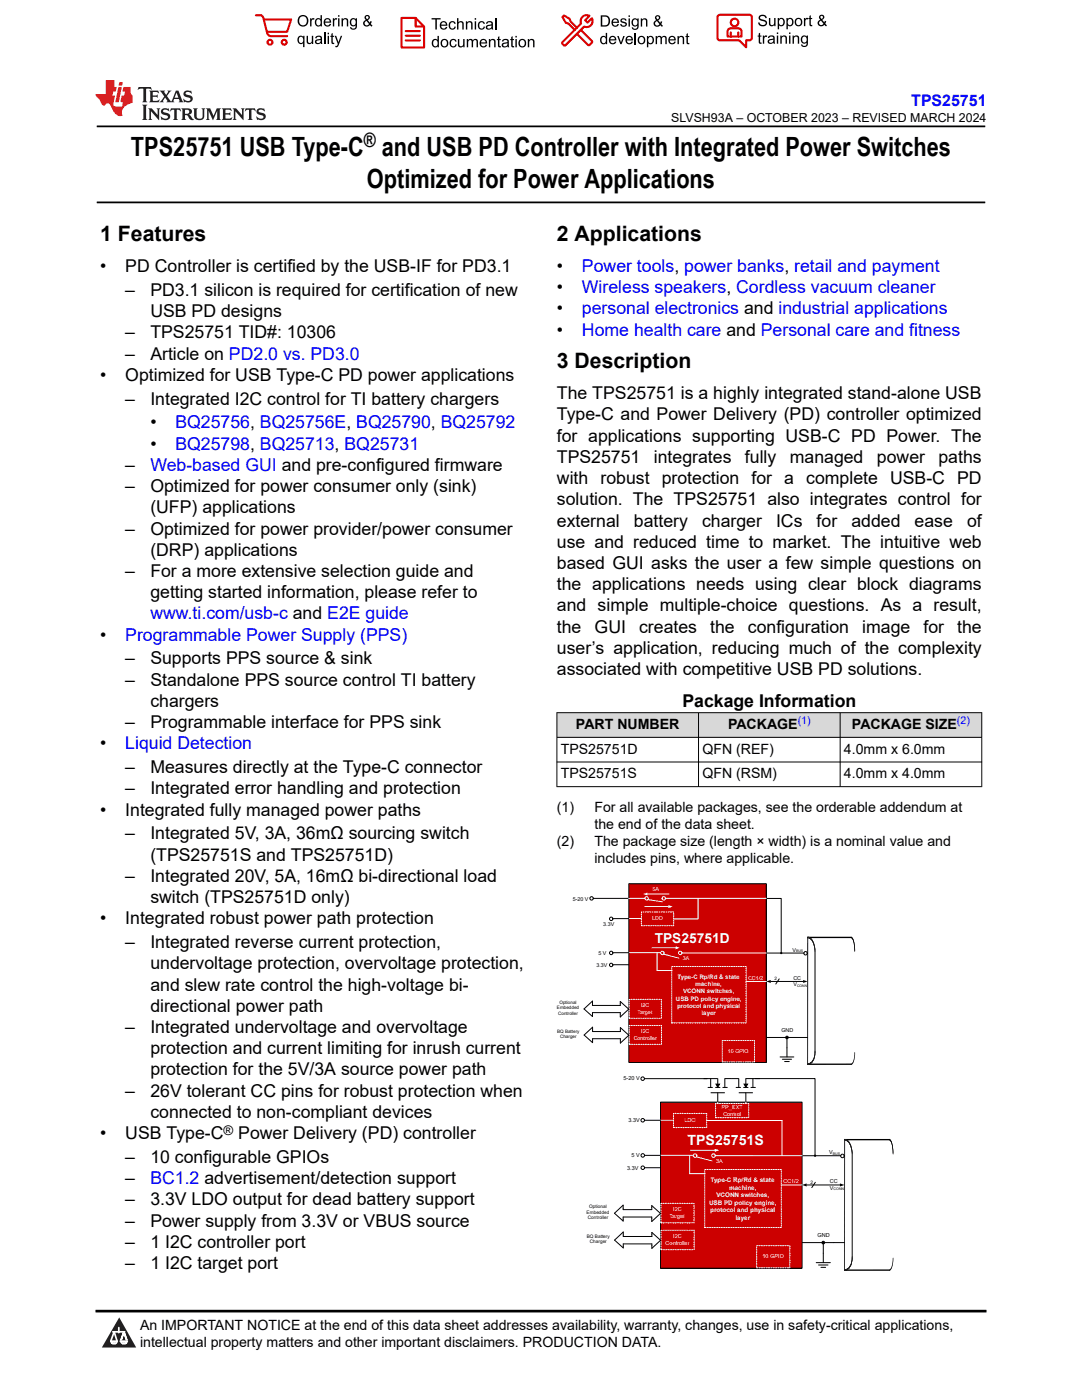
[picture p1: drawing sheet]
<svg xmlns="http://www.w3.org/2000/svg" width="216mm" height="279mm" viewBox="0 0 216 279" stroke-linecap="round" stroke-linejoin="round" font-family="sans-serif">
<defs><g id="words">
<g font-size="5.3">
<text x="26.1" y="31.2">TPS25751 USB Type-C and USB PD Controller with Integrated Power Switches</text>
<text x="73.2" y="37.5">Optimized for Power Applications</text>
</g>
<g font-size="4.2">
<text x="20" y="48.1">1 Features</text>
<text x="111.1" y="48.1">2 Applications</text>
<text x="111.1" y="73.5">3 Description</text>
</g>
<text font-size="4" x="72.6" y="29.4">®</text>
<g font-size="3.5">
<text x="20" y="54.3">•</text>
<text x="25" y="54.3">PD Controller is certified by the USB-IF for PD3.1</text>
<text x="25" y="59">–</text>
<text x="30" y="59">PD3.1 silicon is required for certification of new</text>
<text x="111.1" y="54.3">•</text>
<text x="111.1" y="58.5">•</text>
<text x="30" y="63.3">USB PD designs</text>
<text x="111.1" y="62.8">•</text>
<text x="25" y="67.5">–</text>
<text x="25" y="71.7">–</text>
<text x="30" y="67.5">TPS25751 TID#: 10306</text>
<text x="30" y="71.7">Article on PD2.0 vs. PD3.0</text>
<text x="111.1" y="67">•</text>
<text x="20" y="76">•</text>
<text x="25" y="76">Optimized for USB Type-C PD power applications</text>
<text x="25" y="80.7">–</text>
<text x="30" y="80.7">Integrated I2C control for TI battery chargers</text>
<text x="111.1" y="79.7">The TPS25751 is a highly integrated stand-alone USB</text>
<text x="111.1" y="83.9">Type-C and Power Delivery (PD) controller optimized</text>
<text x="30" y="85.5">•</text>
<text x="30" y="89.7">•</text>
<text x="111.1" y="88.2">for applications supporting USB-C PD Power. The</text>
<text x="25" y="94">–</text>
<text x="111.1" y="92.4">TPS25751</text>
<text x="130.5" y="92.4">integrates</text>
<text x="148.6" y="92.4">fully</text>
<text x="157.6" y="92.4">managed</text>
<text x="175" y="92.4">power</text>
<text x="187.3" y="92.4">paths</text>
<text x="25" y="98.2">–</text>
<text x="30" y="98.2">Optimized for power consumer only (sink)</text>
<text x="111.1" y="96.6">with robust protection for a complete USB-C PD</text>
<text x="111.1" y="100.9">solution. The TPS25751 also integrates control for</text>
<text x="25" y="106.7">–</text>
<text x="30" y="102.4">(UFP) applications</text>
<text x="30" y="106.7">Optimized for power provider/power consumer</text>
<text x="111.1" y="105.1">external</text>
<text x="126.5" y="105.1">battery</text>
<text x="140.1" y="105.1">charger</text>
<text x="154.9" y="105.1">ICs</text>
<text x="163" y="105.1">for</text>
<text x="169.9" y="105.1">added</text>
<text x="182.5" y="105.1">ease</text>
<text x="193" y="105.1">of</text>
<text x="30" y="110.9">(DRP) applications</text>
<text x="111.1" y="109.3">use and reduced time to market. The intuitive web</text>
<text x="111.1" y="113.6">based GUI asks the user a few simple questions on</text>
<text x="25" y="115.1">–</text>
<text x="30" y="115.1">For a more extensive selection guide and</text>
<text x="30" y="119.4">getting started information, please refer to</text>
<text x="111.1" y="117.8">the applications needs using clear block diagrams</text>
<text x="111.1" y="122">and simple multiple-choice questions. As a result,</text>
<text x="20" y="127.8">•</text>
<text x="111.1" y="130.5">user’s application, reducing much of the complexity</text>
<text x="111.1" y="126.3">the</text>
<text x="118.6" y="126.3">GUI</text>
<text x="127.5" y="126.3">creates</text>
<text x="141.7" y="126.3">the</text>
<text x="149.2" y="126.3">configuration</text>
<text x="172" y="126.3">image</text>
<text x="184.3" y="126.3">for</text>
<text x="191" y="126.3">the</text>
<text x="25" y="132.6">–</text>
<text x="25" y="136.8">–</text>
<text x="30" y="132.6">Supports PPS source &amp; sink</text>
<text x="30" y="136.8">Standalone PPS source control TI battery</text>
<text x="111.1" y="134.7">associated with competitive USB PD solutions.</text>
<text x="30" y="141.1">chargers</text>
<text x="136.2" y="141.1">Package Information</text>
<text x="20" y="149.5">•</text>
<text x="25" y="145.3">–</text>
<text x="30" y="145.3">Programmable interface for PPS sink</text>
<text x="25" y="154.3">–</text>
<text x="30" y="154.3">Measures directly at the Type-C connector</text>
<text x="25" y="158.5">–</text>
<text x="30" y="158.5">Integrated error handling and protection</text>
<text x="20" y="162.8">•</text>
<text x="25" y="162.8">Integrated fully managed power paths</text>
<text x="25" y="167.5">–</text>
<text x="30" y="167.5">Integrated 5V, 3A, 36mΩ sourcing switch</text>
<text x="30" y="171.8">(TPS25751S and TPS25751D)</text>
<text x="25" y="176">–</text>
<text x="30" y="176">Integrated 20V, 5A, 16mΩ bi-directional load</text>
<text x="20" y="184.5">•</text>
<text x="25" y="184.5">Integrated robust power path protection</text>
<text x="30" y="180.2">switch (TPS25751D only)</text>
<text x="25" y="189.2">–</text>
<text x="30" y="189.2">Integrated reverse current protection,</text>
<text x="30" y="193.5">undervoltage protection, overvoltage protection,</text>
<text x="30" y="197.7">and slew rate control the high-voltage bi-</text>
<text x="30" y="201.9">directional power path</text>
<text x="25" y="206.2">–</text>
<text x="30" y="206.2">Integrated undervoltage and overvoltage</text>
<text x="30" y="210.4">protection and current limiting for inrush current</text>
<text x="30" y="214.6">protection for the 5V/3A source power path</text>
<text x="25" y="218.9">–</text>
<text x="30" y="218.9">26V tolerant CC pins for robust protection when</text>
<text x="20" y="227.3">•</text>
<text x="25" y="227.3">USB Type-C</text>
<text x="30" y="223.1">connected to non-compliant devices</text>
<text x="47.5" y="227.3">Power Delivery (PD) controller</text>
<text x="25" y="232.1">–</text>
<text x="30" y="232.1">10 configurable GPIOs</text>
<text x="25" y="236.3">–</text>
<text x="25" y="240.6">–</text>
<text x="25" y="244.8">–</text>
<text x="30" y="240.6">3.3V LDO output for dead battery support</text>
<text x="30" y="244.8">Power supply from 3.3V or VBUS source</text>
<text x="25" y="249">–</text>
<text x="30" y="249">1 I2C controller port</text>
<text x="25" y="253.3">–</text>
<text x="30" y="253.3">1 I2C target port</text>
</g>
<g font-size="3.5" fill="#00f">
<text x="116.1" y="54.3">Power tools, power banks, retail and payment</text>
<text x="116.1" y="58.5">Wireless speakers, Cordless vacuum cleaner</text>
<text x="116.1" y="62.8">personal electronics and industrial applications</text>
<text x="116.1" y="67">Home health care and Personal care and fitness</text>
<text x="35" y="85.5">BQ25756, BQ25756E, BQ25790, BQ25792</text>
<text x="35" y="89.7">BQ25798, BQ25713, BQ25731</text>
<text x="30" y="94">Web-based GUI and pre-configured firmware</text>
<text x="30" y="123.6">www.ti.com/usb-c and E2E guide</text>
<text x="25" y="127.8">Programmable Power Supply (PPS)</text>
<text x="25" y="149.5">Liquid Detection</text>
<text x="30" y="236.3">BC1.2 advertisement/detection support</text>
</g>
<text font-size="3.2" fill="#00f" x="181.8" y="21.1">TPS25751</text>
<g font-size="2.8">
<text x="114.9" y="145.5">PART NUMBER</text>
<text x="145.3" y="145.5">PACKAGE</text>
<text x="170" y="145.5">PACKAGE SIZE</text>
<text x="111.9" y="150.4">TPS25751D</text>
<text x="111.9" y="155.3">TPS25751S</text>
<text x="140.2" y="150.4">QFN (REF)</text>
<text x="140.2" y="155.3">QFN (RSM)</text>
<text x="168.4" y="150.4">4.0mm x 6.0mm</text>
<text x="168.4" y="155.3">4.0mm x 4.0mm</text>
<text x="111.1" y="162.1">(1)</text>
<text x="118.6" y="162.1">For all available packages, see the orderable addendum at</text>
<text x="118.6" y="165.5">the end of the data sheet.</text>
<text x="111.1" y="168.9">(2)</text>
<text x="118.6" y="168.9">The package size (length × width) is a nominal value and</text>
<text x="118.6" y="172.3">includes pins, where applicable.</text>
<text x="27.9" y="265.5">An IMPORTANT NOTICE at the end of this data sheet addresses availability, warranty, changes, use in safety-critical applications,</text>
<text x="27.9" y="268.9">intellectual property matters and other important disclaimers. PRODUCTION DATA.</text>
</g>
<text font-size="2.8" fill="#fff" x="137.2" y="228.5">TPS25751S</text>
<text font-size="2.7" fill="#fff" x="130.6" y="188.2">TPS25751D</text>
<text font-size="2.6" x="44.6" y="226.5">®</text>
<text font-size="2.5" x="133.9" y="24.3">SLVSH93A – OCTOBER 2023 – REVISED MARCH 2024</text>
<g font-size="2.1" fill="#00f">
<text x="159.2" y="144.6">(1)</text>
<text x="191" y="144.6">(2)</text>
</g>
<g font-size="1.3" fill="#fff">
<text x="141.8" y="235.9">Type-C Rp/Rd &amp; state</text>
<text x="143" y="239">VCONN switches,</text>
<text x="145.5" y="237.4">machine,</text>
<text x="141.5" y="240.5">USB PD policy engine,</text>
<text x="141.7" y="242">protocol and physical</text>
<text x="146.8" y="243.5">layer</text>
</g>
<g font-size="1.2" fill="#fff">
<text x="135.2" y="195.3">Type-C Rp/Rd &amp; state</text>
<text x="138.8" y="196.8">machine,</text>
<text x="134.9" y="199.7">USB PD policy engine,</text>
<text x="135.1" y="201.2">protocol and physical</text>
<text x="136.3" y="198.3">VCONN switches,</text>
<text x="140" y="202.7">layer</text>
</g>
<g font-size="1.1">
<text x="114.3" y="179.8">5-20 V</text>
<text x="120.4" y="184.7">3.3V</text>
<text x="119.4" y="190.5">5 V</text>
<text x="158.2" y="189.9">V</text>
<text x="119" y="192.9">3.3V</text>
<text x="158.3" y="195.5">CC</text>
<text x="158.3" y="196.8">V</text>
<text x="155.9" y="206">GND</text>
<text x="124.4" y="215.6">5-20 V</text>
<text x="125.4" y="223.9">3.3V</text>
<text x="125.2" y="233.4">3.3V</text>
<text x="126" y="231">5 V</text>
<text x="165.4" y="230.4">V</text>
<text x="165.6" y="236.1">CC</text>
<text x="165.6" y="237.4">V</text>
<text x="163.1" y="246.9">GND</text>
</g>
<g font-size="1.1" fill="#fff">
<text x="130.2" y="177.9">5A</text>
<text x="130.1" y="183.7">LDO</text>
<text x="136.2" y="191.5">3A</text>
<text x="149.3" y="195.5">CC1/2</text>
<text x="127.2" y="202.3">Target</text>
<text x="127.9" y="201">I2C</text>
<text x="126.5" y="207.5">Controller</text>
<text x="127.9" y="206.2">I2C</text>
<text x="145.2" y="210.1">10 GPIO</text>
<text x="144" y="221.3">PP_EXT</text>
<text x="136.6" y="223.9">LDO</text>
<text x="144.3" y="222.6">Control</text>
<text x="142.9" y="232">3A</text>
<text x="156.3" y="236.1">CC1/2</text>
<text x="133.6" y="243.1">Target</text>
<text x="134.3" y="241.8">I2C</text>
<text x="132.8" y="248.5">Controller</text>
<text x="134.3" y="247.1">I2C</text>
<text x="152.2" y="251.1">10 GPIO</text>
</g>
<g font-size=".9">
<text x="154.5" y="195.6">2</text>
<text x="111.1" y="201.4">Embedded</text>
<text x="111.4" y="202.5">Controller</text>
<text x="111.7" y="200.3">Optional</text>
<text x="111.2" y="206.1">BQ Battery</text>
<text x="111.8" y="207.2">Charger</text>
<text x="161.7" y="236.2">2</text>
<text x="117.1" y="242.2">Embedded</text>
<text x="117.3" y="243.3">Controller</text>
<text x="117.6" y="241.1">Optional</text>
<text x="117.1" y="247">BQ Battery</text>
<text x="117.7" y="248.1">Charger</text>
</g>
<g font-size=".7">
<text x="158.9" y="190.1">BUS</text>
<text x="159" y="196.9">CONN</text>
<text x="166.2" y="230.5">BUS</text>
<text x="166.3" y="237.6">CONN</text>
</g>
</g></defs>
<path d="M19.3 25.2h177.3M19.3 40.4h177.3" fill="none" stroke="#000" stroke-width=".35"/>
<g fill="#d8d8d8">
<path d="M111.1 142.2h84.8v5h-84.8z" fill-rule="evenodd"/>
<path d="M111.2 142.3h28.1v4.8h-28.1z" fill-rule="evenodd"/>
<path d="M139.4 142.3h28.2v4.8h-28.2z" fill-rule="evenodd"/>
<path d="M167.7 142.3h28.1v4.8h-28.1z" fill-rule="evenodd"/>
</g>
<g fill="none" stroke="#000" stroke-width=".2">
<path d="M111.1 142.2h84.9M111.1 147.2h84.9M111.1 152.1h84.9M111.1 157h84.9M111.1 142.2v14.9M139.4 142.2v14.9M167.6 142.2v14.9M195.9 142.2v14.9M161.2 187.1a2.47 2.47 0 0 1 1.4 2.8v20.2a2.04 2.04 0 0 1-1.4 2.3M161.2 187.1h8.6M161.2 187.1a1.38 1.38 0 0 1 1.1 1.1l.3 1.4M161.2 187.1v25.3"/>
<path d="M169.8 187.1a3.2 3.2 0 0 1 .8 2.8M169.8 187.1a2.84 2.84 0 0 1 .8 2.5M162.6 209.9a2.14 2.14 0 0 1-1.4 2.5M169.9 212.4h-8.7M170.6 210.1a2.76 2.76 0 0 1-.8 2.3"/>
</g>
<path d="M161.2 187.1a2.4 2.4 0 0 1 1.4 2.6v20.4a2.04 2.04 0 0 1-1.4 2.3z" fill="none" stroke="#211f1f" stroke-width=".2"/>
<path d="M125.5 176.4h27.4v35.6h-27.4z" fill-rule="evenodd" fill="#c00"/>
<g fill="none" stroke="#000" stroke-width=".2">
<path d="M125.5 176.4h27.4v35.6h-27.4zM152.9 190.2h7.5M153.8 195.9h6.5M152.9 207.1h6.2M155.7 210.9h2.7M156.1 211.4h1.8M156.6 211.9h.9M157 207.1v3.8"/>
<circle cx="160.7" cy="190.2" r=".34"/>
</g>
<path d="M152.9 195.9l.9-.3v.6zM160.3 195.6l.8 .3-.8 .3z" fill="#000"/>
<path d="M129.2 178.4h4.3M125.5 190.1h6.3" fill="none" stroke="#fff" stroke-width=".2"/>
<path d="M128.3 178.4l.9-.3v.6z" fill="#fff"/>
<g fill="none" stroke="#000" stroke-width=".2">
<path d="M118.4 179.3h7M152.9 179.3h3v10.7M122.4 190.1h3.1M155.5 195.4l-.7 1M116.6 206.6l1.6-1.6v.9h5.6v-.8l1.7 1.5-1.7 1.6v-.9h-5.6v.8zM159.1 207.1h2"/>
<circle cx="118" cy="179.3" r=".34"/>
<circle cx="122" cy="190.2" r=".34"/>
<circle cx="157" cy="207.1" r=".26"/>
</g>
<path d="M131.1 190.2v3.5h2.9M148.9 195.9h4" fill="none" stroke="#fff" stroke-width=".2"/>
<path d="M128 182h6.4v2.7h-6.4zM134 192.9h14.9v11.2h-14.9zM125.6 204.7h6.4v3.7h-6.4zM144.1 207.6h6.4v4.3h-6.4z" fill="none" stroke="#fff" stroke-width=".2" stroke-dasharray=".2 .2"/>
<g fill="#000">
<circle cx="155.9" cy="190.2" r=".22"/>
<circle cx="157" cy="207.1" r=".26"/>
</g>
<path d="M146.2 189.8h.7v.6h-.7z" fill-rule="evenodd" fill="#c00"/>
<g fill="none" stroke="#fff" stroke-width=".2">
<path d="M125.5 179.3h3.1M129.3 179.5l2.9 .5M132.8 179.3h20.1M139.3 179.3v4.1h-4.9M125.5 183.3h2.4M128.7 180.9h4.7"/>
<circle cx="129" cy="179.3" r=".34"/>
<circle cx="132.4" cy="179.3" r=".34"/>
</g>
<g fill="none" stroke="#000" stroke-width=".2">
<path d="M122.4 183.3h3.1"/>
<circle cx="122" cy="183.4" r=".34"/>
</g>
<path d="M133.4 180.6l.9 .3-.9 .3z" fill="#fff"/>
<g fill="none" stroke="#000" stroke-width=".2">
<path d="M122.4 192.5h3.1"/>
<circle cx="122" cy="192.6" r=".34"/>
</g>
<path d="M130.1 189.2h4.7" fill="none" stroke="#fff" stroke-width=".2"/>
<path d="M134.8 188.9l.9 .3-.9 .3z" fill="#fff"/>
<g fill="none" stroke="#fff" stroke-width=".2">
<path d="M132.4 190.4l3.1 .8M136.1 190.2h16.8"/>
<circle cx="132.2" cy="190.2" r=".34"/>
<circle cx="135.7" cy="190.2" r=".34"/>
</g>
<path d="M125.5 199.4h6.5v3.8h-6.5z" fill="none" stroke="#fff" stroke-width=".2" stroke-dasharray=".2 .2"/>
<path d="M116.5 201.4l1.7-1.6v.9h5.6v-.8l1.7 1.5-1.7 1.6v-.9h-5.6v.8zM168.5 227.4a1.41 1.41 0 0 1 1.2 1.2l.3 1.4M168.6 227.4l-.1 26.1a2.21 2.21 0 0 0 1.5-2.6M177.4 227.4h-8.9a2.54 2.54 0 0 1 1.5 2.9v20.8a2.1 2.1 0 0 1-1.5 2.4h9M177.4 227.4a3.3 3.3 0 0 1 .8 2.9M177.4 227.4a1.41 1.41 0 0 1 .7 1.3l.1 1.3M178.2 251.1l-.1 1.2a1.27 1.27 0 0 1-.7 1.2" fill="none" stroke="#000" stroke-width=".2"/>
<path d="M168.6 227.4a2.46 2.46 0 0 1 1.4 2.8v20.9a2.1 2.1 0 0 1-1.5 2.4z" fill="none" stroke="#211f1f" stroke-width=".2"/>
<path d="M131.8 220h28.2v33.1h-28.2z" fill-rule="evenodd" fill="#c00"/>
<g fill="none" stroke="#000" stroke-width=".2">
<path d="M128.6 215.3h12.5M131.8 220h28.2v33.1h-28.2zM150.7 215.3h11.9v15.2M128.6 230.6h3.2M160 230.6h7.8M161 236.5h6.7M162.7 236l-.7 1M122.6 247.5l1.8-1.6v.9h5.7v-.8l1.7 1.5-1.7 1.6v-.9h-5.7v.9zM162.9 252h2.8M163.3 252.5h1.9M163.8 252.9h.9M164.3 248v4"/>
<path d="M168.5 248h-8.5"/>
<circle cx="128.2" cy="215.3" r=".35"/>
<circle cx="128.3" cy="230.6" r=".35"/>
<circle cx="168.1" cy="230.7" r=".35"/>
<circle cx="164.3" cy="248" r=".26"/>
</g>
<g fill="#000">
<path d="M160 236.5l1-.3v.6zM167.6 236.2l.9 .3-.9 .3z"/>
<circle cx="162.6" cy="230.7" r=".23"/>
<circle cx="164.3" cy="248" r=".26"/>
</g>
<path d="M131.8 230.6h6.5M137.6 230.6v3.6h3M155.9 236.5h4.1" fill="none" stroke="#fff" stroke-width=".2"/>
<path d="M134.4 222.2h6.6v2.8h-6.6zM140.6 233.4h15.3v11.6h-15.3zM131.9 245.5h6.6v3.9h-6.6zM151 248.6h6.6v4.4h-6.6z" fill="none" stroke="#fff" stroke-width=".2" stroke-dasharray=".2 .2"/>
<path d="M153.1 230.2h.7v.7h-.7z" fill-rule="evenodd" fill="#c00"/>
<path d="M131.8 223.6h2.5M137.8 229.6h4.8M141 223.6h15v7" fill="none" stroke="#fff" stroke-width=".2"/>
<g fill="none" stroke="#000" stroke-width=".2">
<path d="M128.6 223.6h3.2M128.6 233h3.2"/>
<circle cx="128.2" cy="223.6" r=".35"/>
<circle cx="128.3" cy="233" r=".35"/>
</g>
<path d="M142.6 229.3l.9 .3-.9 .3z" fill="#fff"/>
<g fill="none" stroke="#fff" stroke-width=".2">
<path d="M143.2 220v.2M148.8 220v.2M139 230.9l3.1 .8M142.7 230.6h17.3"/>
<circle cx="138.7" cy="230.6" r=".35"/>
<circle cx="142.4" cy="230.6" r=".35"/>
</g>
<path d="M142.8 220.2h6.6v2.8h-6.6zM131.9 240.2h6.6v3.8h-6.6z" fill="none" stroke="#fff" stroke-width=".2" stroke-dasharray=".2 .2"/>
<g fill="none" stroke="#000" stroke-width=".2">
<path d="M140.4 215.3h2.8v1.2M141.3 217h.9M141.8 218.1h2.8M141.8 215.3v1.7M142.8 217h.9M142.9 216.4h.7l-.4 .6zM143.2 218.1v1.8M144.2 217h.9M146.9 217h.9M147.4 218.1h2.8M147.4 217v-1.7h-2.8v1.7M148.4 217h.9"/>
<path d="M148.5 216.4h.7l-.4 .6zM148.8 218.1v1.8M149.8 217h.9M150.2 215.3v1.7M151.6 215.3h-2.8v1.2M122.6 242.1l1.7-1.6v.9h5.8v-.8l1.7 1.6-1.7 1.6v-.9h-5.8v.8z"/>
</g>
<path d="M142.9 216.4h.7l-.4 .6zM148.5 216.4h.7l-.4 .6z" fill="#000"/>
<path d="M0 0h215.9v23.8h-215.9z" fill-rule="evenodd" fill="#fff"/>
<path d="M27.7 17.4l-.2 .6 .5-.3h.6v.1v2.2l-.2 .4h1l-.2-.4v-2.2v-.1h.5l.5 .3-.1-.6zM29.8 18.1l.2 .4v1.5l-.2 .4h1.9l.1-.6a1.08 1.08 0 0 1-1.3 .2v-.7h.6l.4 .2v-.6l-.4 .2h-.6v-.6l.2-.1a1 1 0 0 1 1 .2l-.1-.5zM31.8 18.1l1 1.1-1 1.2h.9l-.2-.2 .4-.7 .5 .7-.2 .2h1.6l-.2-.2 .1-.4h1l.1 .4-.1 .2h.9l-.2-.3-.8-2h-.5l-1 2.2-.8-1.1 .9-1.1h-.8l.2 .2-.5 .7-.3-.7 .1-.2zM35.2 18.5l.4 1h-.8zM36.8 18.2a.65 .65 0 0 0-.2 .7 .65 .65 0 0 0 .6 .5l.7 .2 .1 .2a.79 .79 0 0 1-.7 .4 .79 .79 0 0 1-.7-.5l.1 .7 .2-.1a.93 .93 0 0 0 1.1 .1 .93 .93 0 0 0 .4-1 1.46 1.46 0 0 0-1.2-.6l-.1-.3a1.09 1.09 0 0 1 1.2 .2l-.2-.6-.1 .1-.6-.2zM28.4 20.9l.2 .4v2.3l-.2 .3h1l-.2-.3v-2.3l.2-.4zM29.6 21.6l.2 .4v1.6l-.2 .3h.8l-.3-.3v-1.4l1.7 1.8v-2l.2-.4h-.8l.2 .2 .1 1.1-1.2-1.3zM32.3 21.8a.65 .65 0 0 0-.2 .7 .65 .65 0 0 0 .7 .4l.6 .2 .1 .2a.79 .79 0 0 1-.7 .4 .79 .79 0 0 1-.7-.5l.1 .7 .2-.1a.93 .93 0 0 0 1.1 .1 .93 .93 0 0 0 .4-.9 1.46 1.46 0 0 0-1.2-.6l-.1-.4a1.09 1.09 0 0 1 1.2 .2l-.2-.6-.1 .1-.6-.1zM34.1 21.6l-.1 .7a.63 .63 0 0 1 .7-.4l.1 1.7-.3 .3h1l-.2-.3v-1.7a.66 .66 0 0 1 .8 .4l-.1-.7zM36.2 21.6l.2 .4v1.6l-.2 .3h.9l-.2-.2v-.7h.5l.1 .2a.79 .79 0 0 0 1.2 .6l-1-.9a.61 .61 0 0 0 .6-.6 .61 .61 0 0 0-.5-.6zM36.9 21.9h.2a.47 .47 0 0 1 .5 .1 .47 .47 0 0 1 .1 .5l-.2 .2h-.6zM38.5 21.6l.2 .2a2.27 2.27 0 0 0 .4 2 1.04 1.04 0 0 0 1.7-.7v-1.3l.2-.2h-.8l.2 .4v1.1a.6 .6 0 0 1-.6 .6 .6 .6 0 0 1-.6-.6v-1.1l.3-.4zM41.1 21.6l.2 .4v1.6l-.2 .3h.7l-.2-.3v-1.5l.9 1.9 .8-1.9v1.5l-.2 .3h1l-.3-.3v-1.6l.3-.4h-.8l-.7 1.5-.7-1.5zM44.3 21.6l.2 .4v1.6l-.2 .3h1.9l.1-.5a1.09 1.09 0 0 1-1.3 .1v-.6h.6l.4 .1v-.6l-.4 .2h-.6v-.6l.2-.1a1.01 1.01 0 0 1 1 .3l-.1-.6zM46.4 21.6l.3 .4v1.6l-.3 .3h.8l-.2-.3v-1.4l1.6 1.8v-2l.2-.4h-.7l.2 .2v1.1l-1.2-1.3zM49 21.6l-.1 .7a.63 .63 0 0 1 .8-.4v1.7l-.3 .3h1l-.2-.3v-1.7a.66 .66 0 0 1 .8 .4l-.1-.7zM51.4 21.8a.65 .65 0 0 0-.2 .7 .65 .65 0 0 0 .6 .4l.6 .2 .2 .2a.79 .79 0 0 1-.8 .4 .79 .79 0 0 1-.6-.5l.1 .7 .2-.1a.93 .93 0 0 0 1 .1 .93 .93 0 0 0 .5-.9 1.46 1.46 0 0 0-1.3-.6l-.1-.4a1.09 1.09 0 0 1 1.3 .2l-.2-.6-.2 .1-.5-.1z" fill="#231f20"/>
<path d="M21.1 16v2.8h-2.1l.1 .3 .9 1a.95 .95 0 0 0 .9 .9 .59 .59 0 0 1 .6-.4 .59 .59 0 0 1 .5 .4l.4 .8a1.59 1.59 0 0 0 2.1 1.3 1.61 1.61 0 0 1 1-2.2l1-.4-.1-1.5a1.59 1.59 0 0 1-.4-1.6h-1.4l-.2 .9h.5l-.1 .8h-.5l-.2 1v.2l.4 .1-.2 .9h-.6a.73 .73 0 0 1-1.1-.7l.3-1.5h-.5l.2-.8h.5l.2-.9h-.5v-1.4zM23.6 17.4l-.6 3h.7l.6-3zM23.8 16.4l-.1 .7h.7l.1-.7z" fill="#ed1c24"/>
<g fill="#000">
<path d="M59.4 4.2a1.12 1.12 0 0 1 2.2 0 1.12 1.12 0 0 1-2.2 0zM59.9 3.5a.89 .89 0 0 0-.1 1.1 .89 .89 0 0 0 1.1 .4 .88 .88 0 0 0 .3-1.3 .88 .88 0 0 0-1.3-.2z" fill-rule="evenodd"/>
<path d="M59.5 7.3l.5-.2 .5 .3v-.3h.3v2.3h-.3v-.8a.74 .74 0 0 1-1 0 .74 .74 0 0 1-.1-1zM59.8 7.5a.57 .57 0 0 0-.2 .7 .57 .57 0 0 0 .8 .2 .57 .57 0 0 0 .1-.7 .57 .57 0 0 0-.7-.2z" fill-rule="evenodd"/>
<path d="M61.9 3.6h.2v.3l.2-.2 .3-.1 .2 .1-.1 .3a.36 .36 0 0 0-.5 0 .36 .36 0 0 0 0 .4v.9h-.3z" fill-rule="evenodd"/>
<path d="M61.2 7.1h.3v.9a.41 .41 0 0 0 .4 .6 .41 .41 0 0 0 .3-.6v-.9h.3v1.7h-.2v-.3a.58 .58 0 0 1-.7 .3 .58 .58 0 0 1-.4-.6z" fill-rule="evenodd"/>
<path d="M63 3.8l.5-.2 .5 .2v-.8h.2v2.3h-.2v-.2a.75 .75 0 0 1-1-.1 .75 .75 0 0 1-.1-1zM63.2 4a.57 .57 0 0 0-.1 .7 .57 .57 0 0 0 .8 .2 .57 .57 0 0 0 .1-.7 .57 .57 0 0 0-.8-.2z" fill-rule="evenodd"/>
<path d="M63 7.3a.74 .74 0 0 1 1-.1 .74 .74 0 0 1 .3 .9v.7h-.3v-.2a.57 .57 0 0 1-.8 .2 .57 .57 0 0 1-.2-.8l1-.3a.41 .41 0 0 0-.4-.4 .41 .41 0 0 0-.4 .4l-.3-.1zM63.2 8.2a.35 .35 0 0 0 .2 .5 .35 .35 0 0 0 .5-.3l.1-.4z" fill-rule="evenodd"/>
<path d="M65.4 6.5h.3v.3h-.3zM65.4 7.1h.3v1.7h-.3z" fill-rule="evenodd"/>
<path d="M64.8 3.8a.76 .76 0 0 1 .9-.1 .76 .76 0 0 1 .4 .8h-1.2a.47 .47 0 0 0 .3 .6 .47 .47 0 0 0 .6-.4l.3 .1a.82 .82 0 0 1-1.3 .3 .82 .82 0 0 1 0-1.3zM65 4l-.1 .3h.9l-.3-.4z" fill-rule="evenodd"/>
<path d="M66.4 3.6h.3v.3l.1-.2 .4-.1 .1 .1-.1 .3a.36 .36 0 0 0-.4 0 .36 .36 0 0 0-.1 .4v.9h-.3z" fill-rule="evenodd"/>
<path d="M66.1 6.7l.3-.1v.5h.3v.3h-.3v.9l.1 .2h.2v.3a.41 .41 0 0 1-.4-.1 .41 .41 0 0 1-.2-.4v-.9h-.2v-.3h.2z" fill-rule="evenodd"/>
<path d="M66.8 7.1h.3l.4 1.4 .5-1.4h.3l-.6 1.7a.57 .57 0 0 1-.8 .6v-.3a.37 .37 0 0 0 .5-.3z" fill-rule="evenodd"/>
<path d="M67.5 3h.2v.3h-.2zM67.5 3.6h.2v1.7h-.2z" fill-rule="evenodd"/>
<path d="M68.2 3.6h.2v.3a.58 .58 0 0 1 .7-.3 .58 .58 0 0 1 .4 .7v1h-.3v-1a.4 .4 0 0 0-.4-.5 .4 .4 0 0 0-.4 .6v.9h-.2z" fill-rule="evenodd"/>
<path d="M70 3.8l.5-.2 .5 .2v-.2h.2v1.5a.71 .71 0 0 1-.5 .8 .71 .71 0 0 1-.8-.5h.2a.46 .46 0 0 0 .6 .3 .46 .46 0 0 0 .3-.6 .78 .78 0 0 1-1.1-.2 .78 .78 0 0 1 .1-1.1zM70.2 4a.53 .53 0 0 0-.1 .8 .53 .53 0 0 0 .8 0 .54 .54 0 0 0 0-.7 .54 .54 0 0 0-.7-.1z" fill-rule="evenodd"/>
<path d="M72.9 3.1a.53 .53 0 0 1 .8 .1 .53 .53 0 0 1-.3 .8l.4 .5 .1-.3 .3 .1-.2 .5 .3 .3-.2 .2-.3-.3a.71 .71 0 0 1-1.2 .1 .71 .71 0 0 1 .4-1.1l-.3-.5zM73 3.5a.3 .3 0 0 0 .6 0 .3 .3 0 0 0-.6 0zM72.9 4.3a.45 .45 0 0 0 0 .7 .45 .45 0 0 0 .7-.2l-.5-.6z" fill-rule="evenodd"/>
<path d="M86.1 3.6h1.8v.3h-.7v2h-.3v-2h-.8z" fill-rule="evenodd"/>
<path d="M86.3 8l.5-.2 .5 .2v-.8h.3v2.2h-.3v-.2a.76 .76 0 0 1-1 0 .76 .76 0 0 1-.1-1zM86.6 8.1a.58 .58 0 0 0-.2 .8 .58 .58 0 0 0 .8 .2 .58 .58 0 0 0 .1-.8 .58 .58 0 0 0-.7-.2z" fill-rule="evenodd"/>
<path d="M88.2 7.9a.81 .81 0 0 1 1.1 .2 .81 .81 0 0 1-.2 1.1 .81 .81 0 0 1-1.1-.1l-.1-.8zM88.3 8.1a.57 .57 0 0 0 0 .9 .57 .57 0 0 0 .8 0 .57 .57 0 0 0 0-.8 .57 .57 0 0 0-.8-.1z" fill-rule="evenodd"/>
<path d="M88 4.4a.77 .77 0 0 1 .9-.1 .77 .77 0 0 1 .4 .8h-1.3a.48 .48 0 0 0 .4 .6 .48 .48 0 0 0 .6-.3h.3a.83 .83 0 0 1-1.3 .4 .83 .83 0 0 1 0-1.4zM88.2 4.6l-.2 .3h1l-.3-.4z" fill-rule="evenodd"/>
<path d="M89.7 4.4a.7 .7 0 0 1 1.2 .3l-.2 .1a.45 .45 0 0 0-.6-.3 .45 .45 0 0 0-.3 .6 .45 .45 0 0 0 .3 .6 .45 .45 0 0 0 .6-.4h.3a.76 .76 0 0 1-1.1 .6 .76 .76 0 0 1-.3-1.1z" fill-rule="evenodd"/>
<path d="M89.9 8a.7 .7 0 0 1 1.2 .3h-.3a.45 .45 0 0 0-.5-.3 .45 .45 0 0 0-.3 .6 .45 .45 0 0 0 .3 .6 .45 .45 0 0 0 .6-.4l.2 .1a.76 .76 0 0 1-1 .5 .76 .76 0 0 1-.4-1.1z" fill-rule="evenodd"/>
<path d="M91.2 3.6h.3v.8a.59 .59 0 0 1 .7-.2 .59 .59 0 0 1 .3 .7v1h-.2v-1a.4 .4 0 0 0-.5-.4 .4 .4 0 0 0-.3 .5v.9h-.3z" fill-rule="evenodd"/>
<path d="M91.4 7.8h.2v.9a.41 .41 0 0 0 .5 .5 .41 .41 0 0 0 .3-.5v-.9h.3v1.6h-.3v-.2a.58 .58 0 0 1-.7 .3 .58 .58 0 0 1-.3-.7z" fill-rule="evenodd"/>
<path d="M93 4.2h.2v.3a.59 .59 0 0 1 .7-.3 .59 .59 0 0 1 .4 .7v1h-.3v-1a.41 .41 0 0 0-.4-.5 .41 .41 0 0 0-.4 .6v.9h-.2z" fill-rule="evenodd"/>
<path d="M93.1 7.8h.3v.2a.56 .56 0 0 1 1 0 .54 .54 0 0 1 .6-.2 .54 .54 0 0 1 .4 .5v1.1h-.3v-1a.34 .34 0 0 0-.3-.4 .34 .34 0 0 0-.4 .3v1.1h-.3v-1a.38 .38 0 0 0-.5-.4 .38 .38 0 0 0-.2 .6v.8h-.3z" fill-rule="evenodd"/>
<path d="M94.7 3.6h.3v.3h-.3zM94.7 4.2h.3v1.7h-.3z" fill-rule="evenodd"/>
<path d="M95.5 4.4a.7 .7 0 0 1 1.3 .3l-.3 .1a.45 .45 0 0 0-.6-.3 .45 .45 0 0 0-.3 .6 .45 .45 0 0 0 .3 .6 .45 .45 0 0 0 .6-.4h.3a.76 .76 0 0 1-1.1 .6 .76 .76 0 0 1-.3-1.1z" fill-rule="evenodd"/>
<path d="M95.9 8a.77 .77 0 0 1 .9-.2 .77 .77 0 0 1 .4 .9h-1.2a.48 .48 0 0 0 .3 .5 .48 .48 0 0 0 .6-.3h.3a.83 .83 0 0 1-1.3 .4 .83 .83 0 0 1 0-1.3zM96.1 8.1l-.1 .4h.9l-.2-.5z" fill-rule="evenodd"/>
<path d="M97.5 7.8h.3v.2a.59 .59 0 0 1 .7-.2 .59 .59 0 0 1 .4 .6v1h-.3v-1a.41 .41 0 0 0-.5-.4 .41 .41 0 0 0-.3 .5v.9h-.3z" fill-rule="evenodd"/>
<path d="M97.1 4.4a.74 .74 0 0 1 1-.1 .74 .74 0 0 1 .3 .9v.7h-.3v-.2a.59 .59 0 0 1-.8 .2 .59 .59 0 0 1-.3-.8l1.1-.3a.42 .42 0 0 0-.4-.4 .42 .42 0 0 0-.5 .4l-.2-.1zM97.3 5.3a.36 .36 0 0 0 .2 .5 .36 .36 0 0 0 .5-.2l.1-.5z" fill-rule="evenodd"/>
<path d="M99.4 7.4l.2-.2v.6h.3v.2h-.3v1l.1 .2h.2l.1 .2a.41 .41 0 0 1-.5 0 .41 .41 0 0 1-.1-.4v-1h-.2v-.2h.2z" fill-rule="evenodd"/>
<path d="M100.3 8a.74 .74 0 0 1 .9-.2 .74 .74 0 0 1 .3 .9l.1 .7h-.3v-.2a.59 .59 0 0 1-.8 .3 .59 .59 0 0 1-.3-.8l1-.3a.42 .42 0 0 0-.3-.4 .42 .42 0 0 0-.5 .3h-.3zM100.5 8.8a.36 .36 0 0 0 .1 .5 .36 .36 0 0 0 .5-.2l.2-.5z" fill-rule="evenodd"/>
<path d="M102 7.4l.3-.2v.6h.3v.2h-.3v1l.1 .2h.2v.2a.41 .41 0 0 1-.5 0 .41 .41 0 0 1-.1-.4v-1h-.2v-.2h.2z" fill-rule="evenodd"/>
<path d="M102.8 7.2h.3v.3h-.3zM102.8 7.8h.3v1.6h-.3z" fill-rule="evenodd"/>
<path d="M103.7 7.9a.81 .81 0 0 1 1.1 .2 .81 .81 0 0 1-.1 1.1 .81 .81 0 0 1-1.2-.1v-.8zM103.9 8.1a.57 .57 0 0 0-.1 .9 .57 .57 0 0 0 .8 0 .57 .57 0 0 0 0-.8 .57 .57 0 0 0-.7-.1z" fill-rule="evenodd"/>
<path d="M105.3 7.8h.3v.2a.59 .59 0 0 1 .7-.2 .59 .59 0 0 1 .4 .6v1h-.3v-1a.41 .41 0 0 0-.5-.4 .41 .41 0 0 0-.3 .5v.9h-.3z" fill-rule="evenodd"/>
<path d="M119.9 3.1h.7a1.12 1.12 0 0 1 1.1 1.1 1.12 1.12 0 0 1-1 1.1h-.8zM120.2 3.3v1.7h.4a.86 .86 0 0 0 .8-.8 .86 .86 0 0 0-.8-.9z" fill-rule="evenodd"/>
<path d="M119.9 7.4l.5-.3 .5 .3v-.8h.2v2.2h-.2v-.2a.75 .75 0 0 1-1 0 .75 .75 0 0 1-.1-1zM120.1 7.5a.57 .57 0 0 0-.1 .8 .57 .57 0 0 0 .8 .2 .57 .57 0 0 0 .1-.8 .57 .57 0 0 0-.8-.2z" fill-rule="evenodd"/>
<path d="M121.7 7.4a.76 .76 0 0 1 .9-.2 .76 .76 0 0 1 .4 .9h-1.2a.47 .47 0 0 0 .3 .5 .47 .47 0 0 0 .6-.3h.3a.82 .82 0 0 1-1.3 .4 .82 .82 0 0 1 0-1.3zM121.9 7.5l-.1 .3h.9l-.3-.4z" fill-rule="evenodd"/>
<path d="M122.2 3.9a.76 .76 0 0 1 .9-.2 .76 .76 0 0 1 .4 .9h-1.2a.47 .47 0 0 0 .4 .5 .47 .47 0 0 0 .5-.3h.3a.82 .82 0 0 1-1.3 .4 .82 .82 0 0 1 0-1.3zM122.5 4l-.2 .3h.9l-.2-.4z" fill-rule="evenodd"/>
<path d="M123.9 3.8a.71 .71 0 0 1 1.1 .3h-.2a.32 .32 0 0 0-.4-.3 .32 .32 0 0 0-.3 .4h.1a.75 .75 0 0 1 .9 .8 .72 .72 0 0 1-.7 .3 .72 .72 0 0 1-.7-.5h.3a.36 .36 0 0 0 .4 .4 .36 .36 0 0 0 .3-.5 .8 .8 0 0 1-.9-.7z" fill-rule="evenodd"/>
<path d="M123.2 7.2h.3l.4 1.3 .5-1.3h.3l-.7 1.6h-.2z" fill-rule="evenodd"/>
<path d="M125.4 3.1h.3v.3h-.3zM125.4 3.7h.3v1.6h-.3z" fill-rule="evenodd"/>
<path d="M125 7.4a.76 .76 0 0 1 .9-.2 .76 .76 0 0 1 .4 .9h-1.2a.47 .47 0 0 0 .3 .5 .47 .47 0 0 0 .6-.3h.3a.82 .82 0 0 1-1.3 .4 .82 .82 0 0 1 0-1.3zM125.2 7.5l-.1 .3h.9l-.2-.4z" fill-rule="evenodd"/>
<path d="M126.2 3.9l.5-.3 .5 .3v-.2h.2v1.4a.71 .71 0 0 1-.5 .8 .71 .71 0 0 1-.8-.5l.2 .1a.46 .46 0 0 0 .6 .2 .46 .46 0 0 0 .3-.6 .78 .78 0 0 1-1.1-.1 .78 .78 0 0 1 .1-1.1zM126.4 4a.53 .53 0 0 0-.1 .8 .53 .53 0 0 0 .8 0 .54 .54 0 0 0 0-.7 .54 .54 0 0 0-.7-.1z" fill-rule="evenodd"/>
<path d="M127.5 7.3a.8 .8 0 0 1 1.1 .2 .8 .8 0 0 1-.1 1.1 .8 .8 0 0 1-1.2-.1v-.8zM127.7 7.5a.56 .56 0 0 0-.1 .9 .56 .56 0 0 0 .8-.1 .56 .56 0 0 0 0-.7 .56 .56 0 0 0-.7-.1z" fill-rule="evenodd"/>
<path d="M127.9 3.7h.2v.2a.58 .58 0 0 1 .7-.2 .58 .58 0 0 1 .4 .6v1h-.3v-1a.4 .4 0 0 0-.4-.4 .4 .4 0 0 0-.4 .5v.9h-.2z" fill-rule="evenodd"/>
<path d="M129.1 7.2h.2v.2a.72 .72 0 0 1 1-.1 .72 .72 0 0 1 .2 1 .64 .64 0 0 1-.5 .5 .64 .64 0 0 1-.6-.2v.8h-.3zM129.5 7.5a.56 .56 0 0 0-.2 .8 .56 .56 0 0 0 .8 .2 .56 .56 0 0 0 .1-.8 .56 .56 0 0 0-.7-.2z" fill-rule="evenodd"/>
<path d="M130.8 7.2h.3v.2a.55 .55 0 0 1 .9 0 .53 .53 0 0 1 .6-.3 .53 .53 0 0 1 .4 .6v1.1h-.2v-1a.34 .34 0 0 0-.3-.4 .34 .34 0 0 0-.4 .3v1.1h-.3v-1a.37 .37 0 0 0-.5-.4 .37 .37 0 0 0-.2 .6v.8h-.3z" fill-rule="evenodd"/>
<path d="M130.8 3.2a.53 .53 0 0 1 .9 .1 .53 .53 0 0 1-.4 .8l.4 .5 .2-.4 .2 .1-.2 .5 .4 .3-.2 .3-.3-.4a.71 .71 0 0 1-1.2 .1 .71 .71 0 0 1 .3-1.1l-.2-.5zM130.9 3.6a.3 .3 0 0 0 .6 0 .3 .3 0 0 0-.6 0zM130.9 4.3a.45 .45 0 0 0 0 .7 .45 .45 0 0 0 .7-.2l-.5-.6z" fill-rule="evenodd"/>
<path d="M133.6 7.4a.76 .76 0 0 1 .9-.2 .76 .76 0 0 1 .3 .9h-1.2a.47 .47 0 0 0 .4 .5 .47 .47 0 0 0 .6-.3h.2a.82 .82 0 0 1-1.2 .4 .82 .82 0 0 1 0-1.3zM133.8 7.5l-.2 .3h1l-.3-.4z" fill-rule="evenodd"/>
<path d="M135.2 7.2h.2v.2a.58 .58 0 0 1 .7-.2 .58 .58 0 0 1 .4 .6v1h-.3v-1a.4 .4 0 0 0-.4-.4 .4 .4 0 0 0-.3 .5v.9h-.3z" fill-rule="evenodd"/>
<path d="M137 6.8l.3-.2v.6h.2v.2h-.2v1v.2h.2l.1 .2a.41 .41 0 0 1-.5 0 .41 .41 0 0 1-.1-.5v-.9h-.2v-.2h.2z" fill-rule="evenodd"/>
<path d="M151.6 3.1a.88 .88 0 0 1 1.4 .5h-.3a.49 .49 0 0 0-.5-.5 .49 .49 0 0 0-.5 .6l.1 .1a1.06 1.06 0 0 1 1.2 1 .95 .95 0 0 1-.9 .4 .95 .95 0 0 1-.8-.7h.3a.58 .58 0 0 0 .6 .5 .58 .58 0 0 0 .5-.6l-.2-.1a.95 .95 0 0 1-1.1-.9z" fill-rule="evenodd"/>
<path d="M151.4 6.7l.3-.2v.6h.2v.2h-.2v1v.2h.2l.1 .2a.41 .41 0 0 1-.5 0 .41 .41 0 0 1-.1-.5v-.9h-.2v-.2h.2z" fill-rule="evenodd"/>
<path d="M152.2 7.1h.3v.2l.1-.2h.4h.1l-.1 .3a.36 .36 0 0 0-.4 0 .36 .36 0 0 0-.1 .5v.8h-.3z" fill-rule="evenodd"/>
<path d="M153.3 7.3a.74 .74 0 0 1 1-.2 .74 .74 0 0 1 .3 .9l.1 .7h-.3l-.1-.2a.57 .57 0 0 1-.8 .3 .57 .57 0 0 1-.1-.9l.9-.2a.41 .41 0 0 0-.4-.4 .41 .41 0 0 0-.4 .3h-.3zM153.5 8.1a.35 .35 0 0 0 .2 .5 .35 .35 0 0 0 .5-.2l.1-.5z" fill-rule="evenodd"/>
<path d="M153.4 3.6h.3v.9a.41 .41 0 0 0 .4 .5 .41 .41 0 0 0 .4-.5v-.9h.2v1.6h-.2v-.2a.58 .58 0 0 1-.7 .2 .58 .58 0 0 1-.4-.6z" fill-rule="evenodd"/>
<path d="M155 6.5h.3v.3h-.3zM155 7.1h.3v1.6h-.3z" fill-rule="evenodd"/>
<path d="M155.2 3.6h.2v.2a.72 .72 0 0 1 1-.1 .72 .72 0 0 1 .2 1 .64 .64 0 0 1-.5 .5 .64 .64 0 0 1-.6-.2v.8h-.3zM155.6 3.9a.56 .56 0 0 0-.2 .8 .56 .56 0 0 0 .8 .2 .56 .56 0 0 0 .1-.8 .56 .56 0 0 0-.7-.2z" fill-rule="evenodd"/>
<path d="M155.7 7.1h.3v.2a.58 .58 0 0 1 .7-.2 .58 .58 0 0 1 .3 .6v1h-.3v-1a.4 .4 0 0 0-.4-.4 .4 .4 0 0 0-.3 .5v.9h-.3z" fill-rule="evenodd"/>
<path d="M156.9 3.6h.3v.2a.72 .72 0 0 1 .9-.1 .72 .72 0 0 1 .2 1 .64 .64 0 0 1-.4 .5 .64 .64 0 0 1-.7-.2v.8h-.3zM157.3 3.9a.56 .56 0 0 0-.1 .8 .56 .56 0 0 0 .7 .2 .56 .56 0 0 0 .2-.8 .56 .56 0 0 0-.8-.2z" fill-rule="evenodd"/>
<path d="M157.4 6.5h.3v.3h-.3zM157.4 7.1h.3v1.6h-.3z" fill-rule="evenodd"/>
<path d="M158.1 7.1h.3v.2a.58 .58 0 0 1 .7-.2 .58 .58 0 0 1 .4 .6v1h-.3v-1a.4 .4 0 0 0-.5-.4 .4 .4 0 0 0-.3 .5v.9h-.3z" fill-rule="evenodd"/>
<path d="M158.8 3.7a.8 .8 0 0 1 1.1 .2 .8 .8 0 0 1-.1 1.1 .8 .8 0 0 1-1.1-.1l-.1-.8zM159 3.9a.56 .56 0 0 0-.1 .9 .56 .56 0 0 0 .9 0 .56 .56 0 0 0-.1-.8 .56 .56 0 0 0-.7-.1z" fill-rule="evenodd"/>
<path d="M160 7.3l.5-.2 .5 .2v-.2h.2v1.4a.71 .71 0 0 1-.5 .9 .71 .71 0 0 1-.9-.5h.3a.46 .46 0 0 0 .6 .2 .46 .46 0 0 0 .2-.6 .78 .78 0 0 1-1-.1 .78 .78 0 0 1 .1-1.1zM160.2 7.4a.53 .53 0 0 0-.1 .8 .53 .53 0 0 0 .8 0 .54 .54 0 0 0 0-.7 .54 .54 0 0 0-.7-.1z" fill-rule="evenodd"/>
<path d="M160.4 3.6h.3v.2l.1-.2h.4h.1l-.1 .3a.36 .36 0 0 0-.4 0 .36 .36 0 0 0-.1 .5v.8h-.3z" fill-rule="evenodd"/>
<path d="M161.5 3.2l.3-.2v.6h.3v.2h-.3v1v.2h.3v.2a.41 .41 0 0 1-.5 0 .41 .41 0 0 1-.1-.5v-.9h-.2v-.2h.2z" fill-rule="evenodd"/>
<path d="M163.6 3.1a.53 .53 0 0 1 .8 .1 .53 .53 0 0 1-.3 .8l.4 .5 .1-.3h.3l-.2 .5 .3 .3-.2 .3-.3-.3a.71 .71 0 0 1-1.2 .1 .71 .71 0 0 1 .4-1.2l-.3-.5zM163.7 3.5a.3 .3 0 0 0 .5 0 .3 .3 0 0 0-.5 0zM163.6 4.2a.45 .45 0 0 0 0 .8 .45 .45 0 0 0 .7-.3l-.5-.6z" fill-rule="evenodd"/>
</g>
<path d="M64.8 6.5v2.3M98.9 3.6v2.3M126.8 6.6v2.2" fill="none" stroke="#000" stroke-width=".28"/>
<g fill="none" stroke="#de0000" stroke-width=".42">
<path d="M51.1 3l1 .1a1.4 1.4 0 0 1 .6 1.2l.7 2.5a.95 .95 0 0 0 1.1 .4h2.8M52.7 3.9h5.4l-.8 2.4h-4M80.1 3.6h2.8v1.7h1.7v4.2h-4.5zM81 7.1h2.8M81 6.2h2.8M81 8.1h2.8M82.9 3.6l1.7 1.7M115.1 5.5l-1.3-1.2-.1-.5-1.2-.7-.3 .3 .7 1.1 .5 .2 1.3 1.3M115.9 6l2.2 2.2v.3l-.5 .5h-.3l-2.2-2.2zM115.9 6l.7-.7a1.19 1.19 0 0 0 1.3-.3 1.19 1.19 0 0 0 .2-1.4l-.9 .9-.4-.5 .8-.8a1.19 1.19 0 0 0-1.4 .1 1.19 1.19 0 0 0-.2 1.4l-3.8 3.7v.3l.3 .3h.3l2.3-2.2M143.2 3.2l.4-.2h6l.4 .2v4.4l-.2 .4-.9 .1v1.3l-1.4-1.3h-3.9l-.4-.3zM145.4 5.8l.4-.1h1.6a.61 .61 0 0 1 .6 .6v1h-2.8v-1z"/>
<path d="M145.8 6.5v.8M147.3 6.5v.8"/>
<circle cx="53.9" cy="8.4" r=".49"/>
<circle cx="56.7" cy="8.4" r=".49"/>
<circle cx="146.6" cy="4.5" r=".75"/>
</g>
<path d="M0 261.4h215.9v18h-215.9z" fill-rule="evenodd" fill="#fff"/>
<path d="M23.8 262.9l3.4 6h-6.9z" fill="#231f20"/>
<path d="M22.1 267.7h1.3l-.4 .5h-.3a.55 .55 0 0 1-.6-.5z" fill-rule="evenodd" fill="#fff"/>
<path d="M22.1 267.7h1.3l-.4 .5h-.3a.55 .55 0 0 1-.6-.5z" fill="none" stroke="#231f20" stroke-width=".34"/>
<path d="M22.1 267.7h1.3l-.4 .5h-.5zM22.6 265.8h.1M22.6 265.8h2.3zM23.7 265.9h.1M23.7 264.9v1zM24 267.7h.1" fill="none" stroke="#fff" stroke-width=".34"/>
<path d="M24.7 265.8l-.7 1.9z" fill="#fff"/>
<path d="M24.7 265.8l-.7 1.9z" fill="none" stroke="#fff" stroke-width=".34"/>
<path d="M24.7 265.8l.7 1.9z" fill="#fff"/>
<path d="M22.8 265.8l-.7 1.9zM22.8 265.8l.6 1.9zM24.7 265.8l.7 1.9zM25.3 267.7h.1" fill="none" stroke="#fff" stroke-width=".34"/>
<path d="M24.1 267.7h1.3a.65 .65 0 0 1-.6 .5 .65 .65 0 0 1-.7-.5z" fill-rule="evenodd" fill="#fff"/>
<path d="M24.1 267.7h1.3a.65 .65 0 0 1-.6 .5 .65 .65 0 0 1-.7-.5z" fill="none" stroke="#231f20" stroke-width=".34"/>
<path d="M24 267.7h.1M24.1 267.7h1.3l-.4 .5h-.5z" fill="none" stroke="#fff" stroke-width=".34"/>
<path d="M19 261.7h177.8" fill="none" stroke="#000" stroke-width=".53"/>
<use href="#words"/>
</svg>
